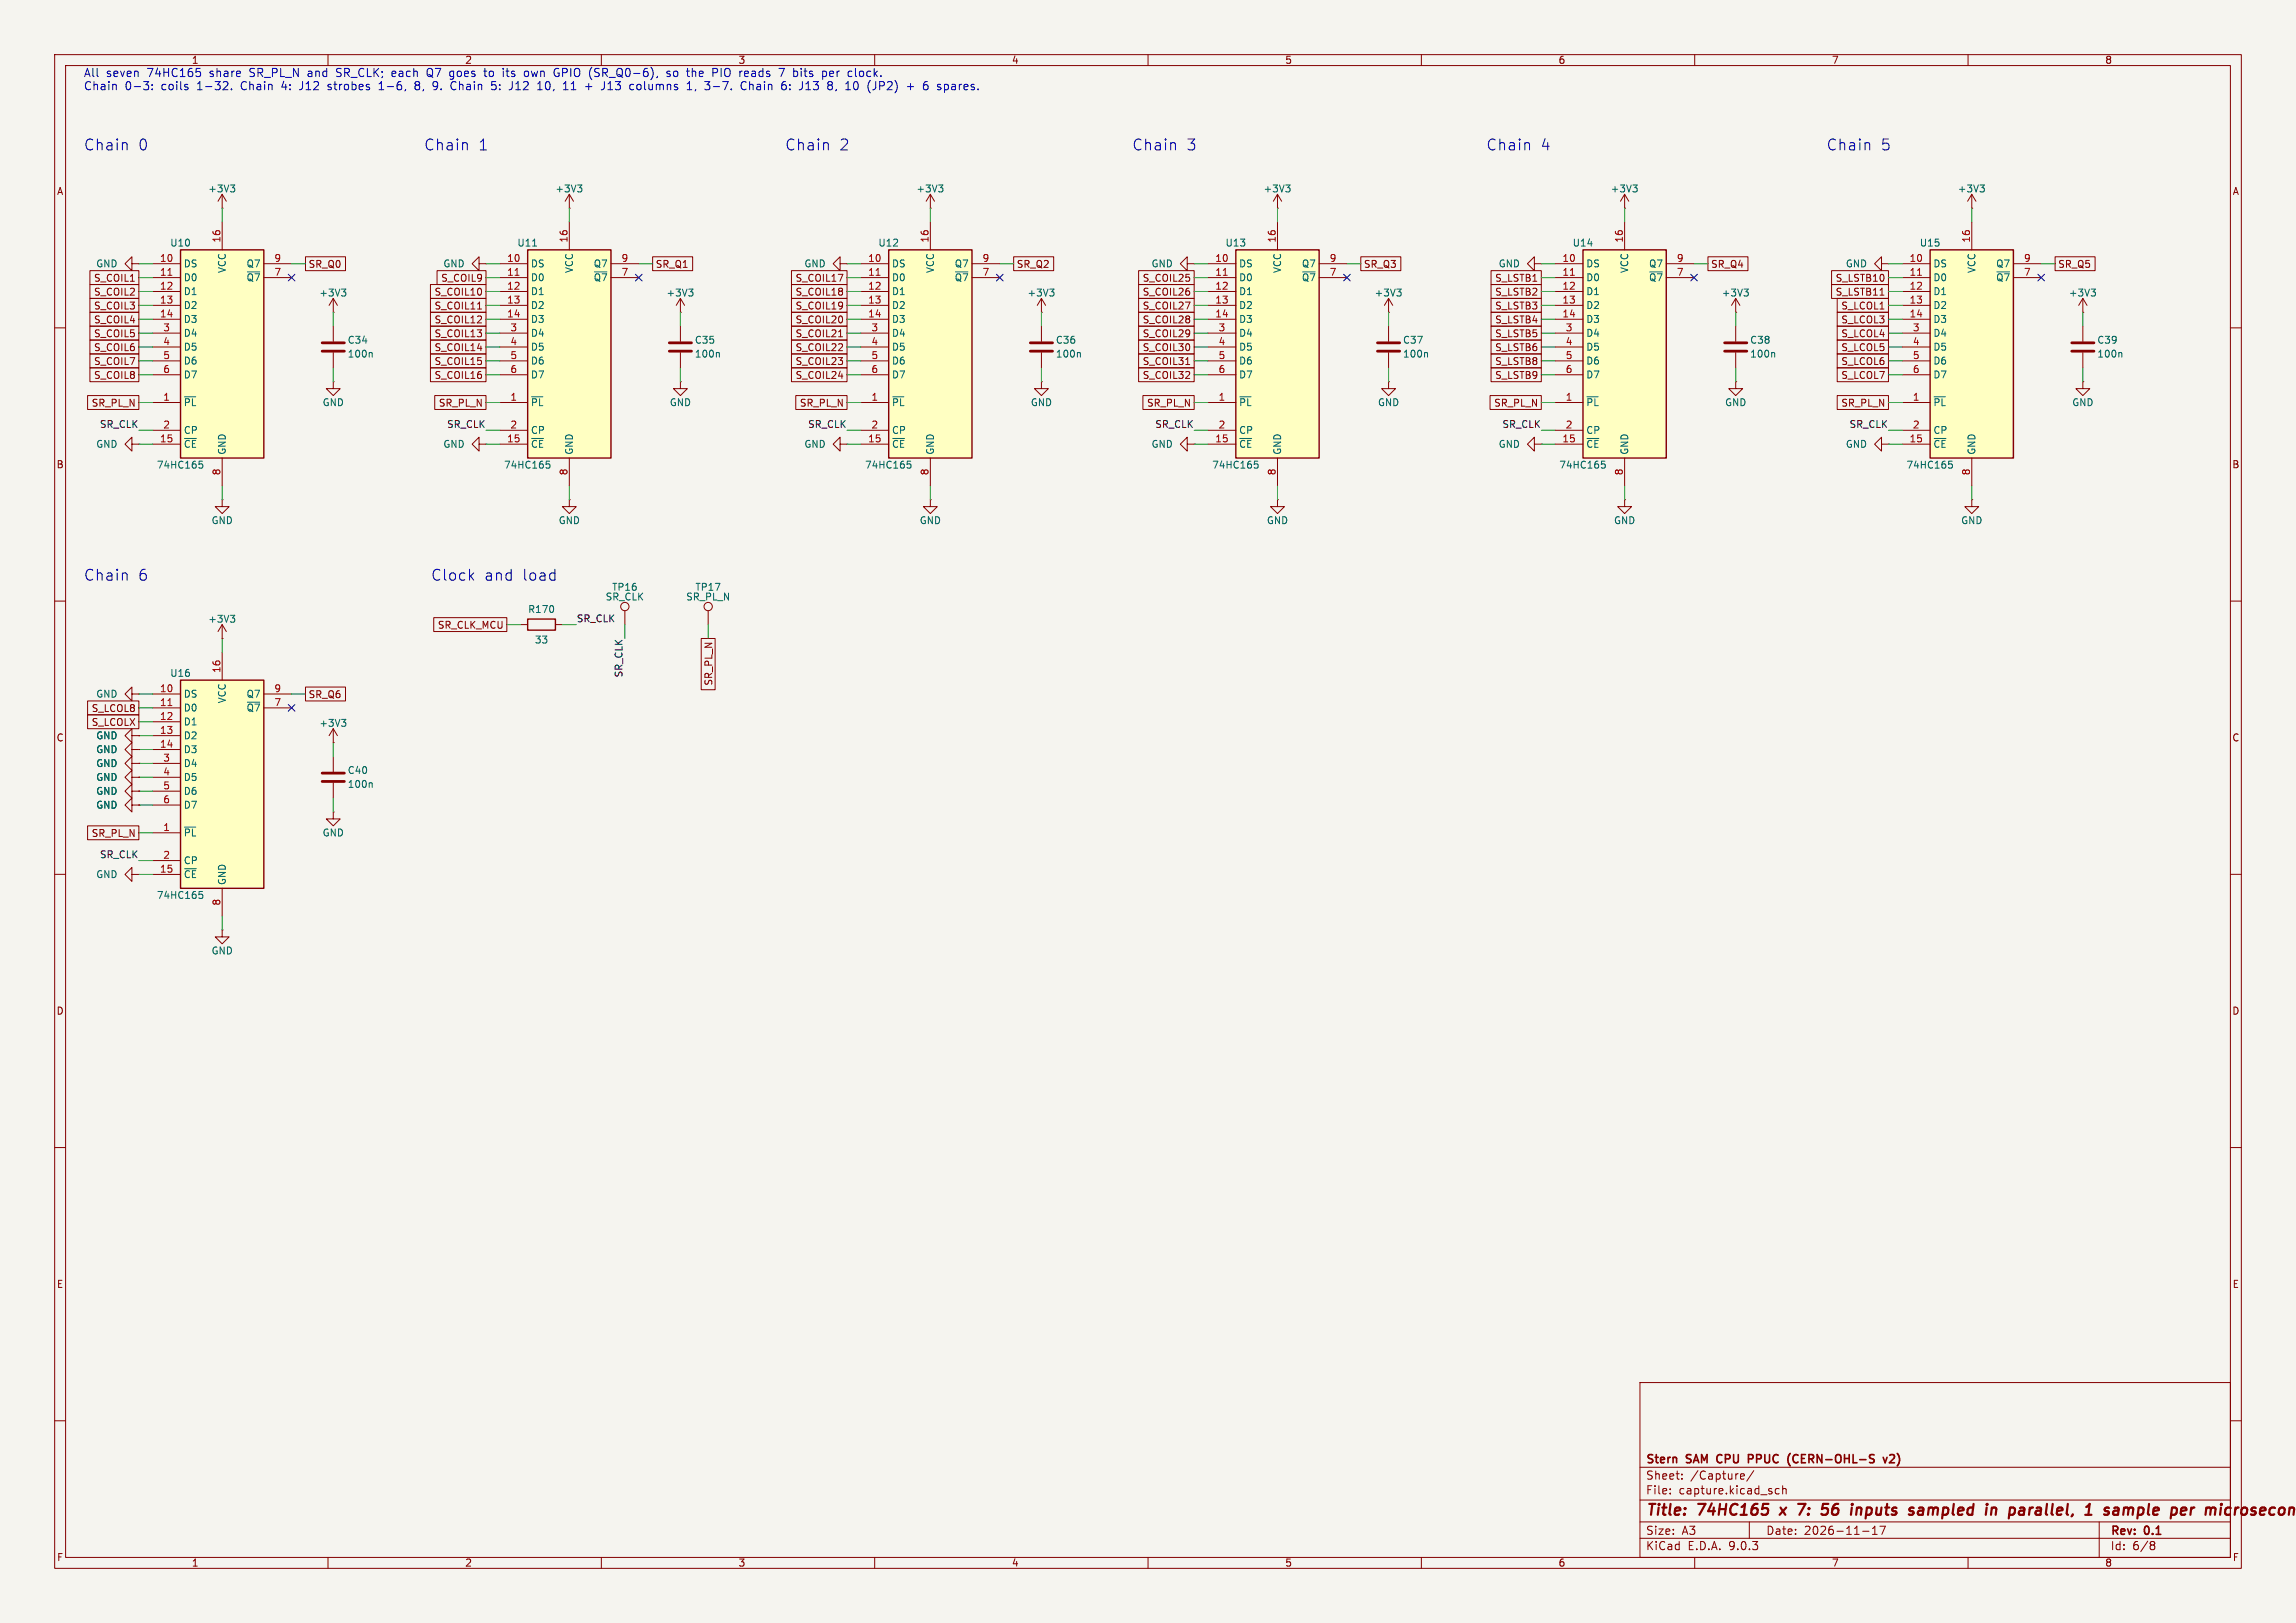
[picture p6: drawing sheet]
<svg xmlns="http://www.w3.org/2000/svg" width="420mm" height="297mm" viewBox="0 0 420 297" stroke-linecap="round" stroke-linejoin="round" font-family="sans-serif">
<defs><g id="words">
<g font-size="2.8" fill="#0000c2">
<text x="15.2" y="27.7">Chain</text>
<text x="25.2" y="27.7">0</text>
<text x="77.5" y="27.7">Chain</text>
<text x="87.4" y="27.7">1</text>
<text x="143.5" y="27.7">Chain</text>
<text x="153.5" y="27.7">2</text>
<text x="207" y="27.7">Chain</text>
<text x="217" y="27.7">3</text>
<text x="271.8" y="27.7">Chain</text>
<text x="281.7" y="27.7">4</text>
<text x="334" y="27.7">Chain</text>
<text x="344" y="27.7">5</text>
<text x="15.2" y="106.4">Chain</text>
<text x="25.2" y="106.4">6</text>
<text x="78.7" y="106.4">Clock</text>
<text x="88.5" y="106.4">and</text>
<text x="95.5" y="106.4">load</text>
</g>
<g font-size="2.8" fill="#840000">
<text x="301" y="277.9">Title:</text>
<text x="310.6" y="277.9">74HC165</text>
<text x="326.6" y="277.9">x</text>
<text x="330.5" y="277.9">7:</text>
<text x="335.7" y="277.9">56</text>
<text x="341.8" y="277.9">inputs</text>
<text x="353.3" y="277.9">sampled</text>
<text x="368.1" y="277.9">in</text>
<text x="373.2" y="277.9">parallel,</text>
<text x="388" y="277.9">1</text>
<text x="392.2" y="277.9">sample</text>
<text x="405.2" y="277.9">per</text>
<text x="412.3" y="277.9">micros</text>
</g>
<g font-size="2.1" fill="#0000c2">
<text x="15.2" y="14.4">All</text>
<text x="15.2" y="16.8">Chain</text>
<text x="19.4" y="14.4">seven</text>
<text x="22.8" y="16.8">0-3:</text>
<text x="27" y="14.4">74HC165</text>
<text x="29.6" y="16.8">coils</text>
<text x="36.2" y="16.8">1-32.</text>
<text x="38.5" y="14.4">share</text>
<text x="44.4" y="16.8">Chain</text>
<text x="45.9" y="14.4">SR_PL_N</text>
<text x="52" y="16.8">4:</text>
<text x="55.4" y="16.8">J12</text>
<text x="56.7" y="14.4">and</text>
<text x="60.7" y="16.8">strobes</text>
<text x="62.1" y="14.4">SR_CLK;</text>
<text x="70.2" y="16.8">1-6,</text>
<text x="72.4" y="14.4">each</text>
<text x="76.9" y="16.8">8,</text>
<text x="79" y="14.4">Q7</text>
<text x="80.4" y="16.8">9.</text>
<text x="83.3" y="14.4">goes</text>
<text x="83.8" y="16.8">Chain</text>
<text x="89.8" y="14.4">to</text>
<text x="91.4" y="16.8">5:</text>
<text x="93.3" y="14.4">its</text>
<text x="94.9" y="16.8">J12</text>
<text x="97.4" y="14.4">own</text>
<text x="100.2" y="16.8">10,</text>
<text x="103" y="14.4">GPIO (SR_Q0-6),</text>
<text x="105" y="16.8">11</text>
<text x="109.2" y="16.8">+</text>
<text x="112.3" y="16.8">J13</text>
<text x="117.6" y="16.8">columns</text>
<text x="124" y="14.4">so</text>
<text x="127.8" y="14.4">the</text>
<text x="128.3" y="16.8">1,</text>
<text x="131.7" y="16.8">3-7.</text>
<text x="132.6" y="14.4">PIO</text>
<text x="137.7" y="14.4">reads</text>
<text x="138.5" y="16.8">Chain</text>
<text x="145.2" y="14.4">7</text>
<text x="146.1" y="16.8">6:</text>
<text x="147.9" y="14.4">bits</text>
<text x="149.5" y="16.8">J13</text>
<text x="153.3" y="14.4">per</text>
<text x="154.8" y="16.8">8,</text>
<text x="158.2" y="14.4">clock.</text>
<text x="158.2" y="16.8">10</text>
<text x="162.4" y="16.8">(JP2)</text>
<text x="169.8" y="16.8">+</text>
<text x="172.9" y="16.8">6</text>
<text x="175.7" y="16.8">spares.</text>
</g>
<g font-size="2.1" fill="#840000">
<text x="301" y="268.2">Stern</text>
<text x="308.6" y="268.2">SAM</text>
<text x="314.8" y="268.2">CPU</text>
<text x="321.1" y="268.2">PPUC</text>
<text x="328.9" y="268.2">(CERN-OHL-S</text>
<text x="347.1" y="268.2">v2)</text>
<text x="301" y="273.7">File:</text>
<text x="301" y="271">Sheet:</text>
<text x="307.1" y="273.7">capture.kicad_sch</text>
<text x="309.2" y="271">/Capture/</text>
<text x="301" y="281.1">Size:</text>
<text x="307.6" y="281.1">A3</text>
<text x="323" y="281.1">Date:</text>
<text x="330" y="281.1">2026-11-17</text>
<text x="386" y="281.3">Rev:</text>
<text x="392.4" y="281.3">0.1</text>
<text x="301" y="283.9">KiCad</text>
<text x="308.7" y="283.9">E.D.A.</text>
<text x="316.3" y="283.9">9.0.3</text>
<text x="386" y="283.9">Id:</text>
<text x="390.1" y="283.9">6/8</text>
</g>
<g font-size="1.8" fill="#840000">
<text x="35" y="11.9">1</text>
<text x="85" y="11.9">2</text>
<text x="135" y="11.9">3</text>
<text x="185" y="11.9">4</text>
<text x="235" y="11.9">5</text>
<text x="285" y="11.9">6</text>
<text x="335" y="11.9">7</text>
<text x="385" y="11.9">8</text>
<text x="10.3" y="35.9">A</text>
<text x="408.3" y="35.9">A</text>
<text x="17.1" y="51.8">S_COIL1</text>
<text x="56.4" y="49.2">SR_Q0</text>
<text x="80.6" y="51.8">S_COIL9</text>
<text x="119.9" y="49.2">SR_Q1</text>
<text x="145.4" y="51.8">S_COIL17</text>
<text x="185.9" y="49.2">SR_Q2</text>
<text x="208.9" y="51.8">S_COIL25</text>
<text x="249.4" y="49.2">SR_Q3</text>
<text x="273.4" y="51.8">S_LSTB1</text>
<text x="312.9" y="49.2">SR_Q4</text>
<text x="335.7" y="51.8">S_LSTB10</text>
<text x="376.4" y="49.2">SR_Q5</text>
<text x="17.1" y="59.4">S_COIL4</text>
<text x="17.1" y="56.8">S_COIL3</text>
<text x="17.1" y="54.3">S_COIL2</text>
<text x="79.4" y="59.4">S_COIL12</text>
<text x="79.4" y="54.3">S_COIL10</text>
<text x="79.4" y="56.8">S_COIL11</text>
<text x="145.4" y="54.3">S_COIL18</text>
<text x="145.4" y="56.8">S_COIL19</text>
<text x="145.4" y="59.4">S_COIL20</text>
<text x="208.9" y="59.4">S_COIL28</text>
<text x="208.9" y="56.8">S_COIL27</text>
<text x="208.9" y="54.3">S_COIL26</text>
<text x="273.4" y="54.3">S_LSTB2</text>
<text x="273.4" y="56.8">S_LSTB3</text>
<text x="273.4" y="59.4">S_LSTB4</text>
<text x="335.7" y="54.3">S_LSTB11</text>
<text x="336.7" y="59.4">S_LCOL3</text>
<text x="336.7" y="56.8">S_LCOL1</text>
<text x="17.1" y="61.9">S_COIL5</text>
<text x="17.1" y="64.5">S_COIL6</text>
<text x="79.4" y="64.5">S_COIL14</text>
<text x="79.4" y="61.9">S_COIL13</text>
<text x="145.4" y="64.5">S_COIL22</text>
<text x="145.4" y="61.9">S_COIL21</text>
<text x="208.9" y="61.9">S_COIL29</text>
<text x="208.9" y="64.5">S_COIL30</text>
<text x="273.4" y="64.5">S_LSTB6</text>
<text x="273.4" y="61.9">S_LSTB5</text>
<text x="336.7" y="61.9">S_LCOL4</text>
<text x="336.7" y="64.5">S_LCOL5</text>
<text x="17.1" y="69.5">S_COIL8</text>
<text x="17.1" y="67">S_COIL7</text>
<text x="79.4" y="69.5">S_COIL16</text>
<text x="79.4" y="67">S_COIL15</text>
<text x="145.4" y="67">S_COIL23</text>
<text x="145.4" y="69.5">S_COIL24</text>
<text x="208.9" y="69.5">S_COIL32</text>
<text x="208.9" y="67">S_COIL31</text>
<text x="273.4" y="69.5">S_LSTB9</text>
<text x="273.4" y="67">S_LSTB8</text>
<text x="336.7" y="69.5">S_LCOL7</text>
<text x="336.7" y="67">S_LCOL6</text>
<text x="16.7" y="74.6">SR_PL_N</text>
<text x="80.2" y="74.6">SR_PL_N</text>
<text x="146.2" y="74.6">SR_PL_N</text>
<text x="209.7" y="74.6">SR_PL_N</text>
<text x="273.2" y="74.6">SR_PL_N</text>
<text x="336.7" y="74.6">SR_PL_N</text>
<text x="10.3" y="85.9">B</text>
<text x="408.2" y="85.9">B</text>
<text x="80" y="115.3">SR_CLK_MCU</text>
<text x="130.5" y="125.6" transform="rotate(-90 130.5 125.6)">SR_PL_N</text>
<text x="16.7" y="130.5">S_LCOL8</text>
<text x="56.4" y="128">SR_Q6</text>
<text x="10.3" y="135.9">C</text>
<text x="16.7" y="133">S_LCOLX</text>
<text x="408.2" y="135.9">C</text>
<text x="16.7" y="153.4">SR_PL_N</text>
<text x="10.3" y="185.9">D</text>
<text x="408.2" y="185.9">D</text>
<text x="10.3" y="235.9">E</text>
<text x="408.3" y="235.9">E</text>
<text x="10.3" y="285.9">F</text>
<text x="35" y="286.9">1</text>
<text x="85" y="286.9">2</text>
<text x="135" y="286.9">3</text>
<text x="185" y="286.9">4</text>
<text x="235" y="286.9">5</text>
<text x="285" y="286.9">6</text>
<text x="335" y="286.9">7</text>
<text x="385" y="286.9">8</text>
<text x="408.3" y="285.9">F</text>
</g>
<g font-size="1.8" fill="#006464">
<text x="38" y="35.4">+3V3</text>
<text x="101.5" y="35.4">+3V3</text>
<text x="167.5" y="35.4">+3V3</text>
<text x="231" y="35.4">+3V3</text>
<text x="294.5" y="35.4">+3V3</text>
<text x="358" y="35.4">+3V3</text>
<text x="31" y="45.3">U10</text>
<text x="94.5" y="45.3">U11</text>
<text x="160.6" y="45.3">U12</text>
<text x="224.1" y="45.3">U13</text>
<text x="287.6" y="45.3">U14</text>
<text x="351.1" y="45.3">U15</text>
<text x="17.5" y="49.1">GND</text>
<text x="33.5" y="49.1">DS</text>
<text x="33.5" y="51.7">D0</text>
<text x="41.5" y="50.1" transform="rotate(-90 41.5 50.1)">VCC</text>
<text x="45" y="49.1">Q7</text>
<text x="45" y="51.7">~{Q7}</text>
<text x="81" y="49.1">GND</text>
<text x="97" y="49.1">DS</text>
<text x="97" y="51.7">D0</text>
<text x="105" y="50.1" transform="rotate(-90 105 50.1)">VCC</text>
<text x="108.5" y="49.1">Q7</text>
<text x="108.5" y="51.7">~{Q7}</text>
<text x="147" y="49.1">GND</text>
<text x="163.1" y="49.1">DS</text>
<text x="163.1" y="51.7">D0</text>
<text x="171" y="50.1" transform="rotate(-90 171 50.1)">VCC</text>
<text x="174.5" y="49.1">Q7</text>
<text x="174.5" y="51.7">~{Q7}</text>
<text x="210.5" y="49.1">GND</text>
<text x="226.6" y="49.1">DS</text>
<text x="226.6" y="51.7">D0</text>
<text x="234.5" y="50.1" transform="rotate(-90 234.5 50.1)">VCC</text>
<text x="238" y="49.1">Q7</text>
<text x="238" y="51.7">~{Q7}</text>
<text x="274" y="49.1">GND</text>
<text x="290.1" y="49.1">DS</text>
<text x="290.1" y="51.7">D0</text>
<text x="298" y="50.1" transform="rotate(-90 298 50.1)">VCC</text>
<text x="301.5" y="49.1">Q7</text>
<text x="301.5" y="51.7">~{Q7}</text>
<text x="337.5" y="49.1">GND</text>
<text x="353.6" y="49.1">DS</text>
<text x="353.6" y="51.7">D0</text>
<text x="361.5" y="50.1" transform="rotate(-90 361.5 50.1)">VCC</text>
<text x="365" y="49.1">Q7</text>
<text x="365" y="51.7">~{Q7}</text>
<text x="33.5" y="54.2">D1</text>
<text x="33.5" y="56.7">D2</text>
<text x="33.5" y="59.3">D3</text>
<text x="58.3" y="54.5">+3V3</text>
<text x="97" y="54.2">D1</text>
<text x="97" y="56.7">D2</text>
<text x="97" y="59.3">D3</text>
<text x="121.8" y="54.5">+3V3</text>
<text x="163.1" y="54.2">D1</text>
<text x="163.1" y="56.7">D2</text>
<text x="163.1" y="59.3">D3</text>
<text x="187.9" y="54.5">+3V3</text>
<text x="226.6" y="54.2">D1</text>
<text x="226.6" y="56.7">D2</text>
<text x="226.6" y="59.3">D3</text>
<text x="251.4" y="54.5">+3V3</text>
<text x="290.1" y="54.2">D1</text>
<text x="290.1" y="56.7">D2</text>
<text x="290.1" y="59.3">D3</text>
<text x="314.9" y="54.5">+3V3</text>
<text x="353.6" y="54.2">D1</text>
<text x="353.6" y="56.7">D2</text>
<text x="353.6" y="59.3">D3</text>
<text x="378.4" y="54.5">+3V3</text>
<text x="33.5" y="61.8">D4</text>
<text x="33.5" y="64.4">D5</text>
<text x="63.5" y="65.6">100n</text>
<text x="63.5" y="63.1">C34</text>
<text x="97" y="61.8">D4</text>
<text x="97" y="64.4">D5</text>
<text x="127" y="65.6">100n</text>
<text x="127" y="63.1">C35</text>
<text x="163.1" y="61.8">D4</text>
<text x="163.1" y="64.4">D5</text>
<text x="193" y="65.6">100n</text>
<text x="193" y="63.1">C36</text>
<text x="226.6" y="61.8">D4</text>
<text x="226.6" y="64.4">D5</text>
<text x="256.5" y="65.6">100n</text>
<text x="256.5" y="63.1">C37</text>
<text x="290.1" y="61.8">D4</text>
<text x="290.1" y="64.4">D5</text>
<text x="320" y="65.6">100n</text>
<text x="320" y="63.1">C38</text>
<text x="353.6" y="61.8">D4</text>
<text x="353.6" y="64.4">D5</text>
<text x="383.5" y="65.6">100n</text>
<text x="383.5" y="63.1">C39</text>
<text x="33.5" y="66.9">D6</text>
<text x="33.5" y="69.4">D7</text>
<text x="97" y="66.9">D6</text>
<text x="97" y="69.4">D7</text>
<text x="163.1" y="66.9">D6</text>
<text x="163.1" y="69.4">D7</text>
<text x="226.6" y="66.9">D6</text>
<text x="226.6" y="69.4">D7</text>
<text x="290.1" y="66.9">D6</text>
<text x="290.1" y="69.4">D7</text>
<text x="353.6" y="66.9">D6</text>
<text x="353.6" y="69.4">D7</text>
<text x="33.5" y="74.5">~{PL}</text>
<text x="58.9" y="74.5">GND</text>
<text x="97" y="74.5">~{PL}</text>
<text x="122.4" y="74.5">GND</text>
<text x="163.1" y="74.5">~{PL}</text>
<text x="188.5" y="74.5">GND</text>
<text x="226.6" y="74.5">~{PL}</text>
<text x="252" y="74.5">GND</text>
<text x="290.1" y="74.5">~{PL}</text>
<text x="315.5" y="74.5">GND</text>
<text x="353.6" y="74.5">~{PL}</text>
<text x="379" y="74.5">GND</text>
<text x="17.5" y="82.1">GND</text>
<text x="33.5" y="79.6">CP</text>
<text x="33.5" y="82.1">~{CE}</text>
<text x="41.5" y="83.3" transform="rotate(-90 41.5 83.3)">GND</text>
<text x="81" y="82.1">GND</text>
<text x="97" y="79.6">CP</text>
<text x="97" y="82.1">~{CE}</text>
<text x="105" y="83.3" transform="rotate(-90 105 83.3)">GND</text>
<text x="147" y="82.1">GND</text>
<text x="163.1" y="79.6">CP</text>
<text x="163.1" y="82.1">~{CE}</text>
<text x="171" y="83.3" transform="rotate(-90 171 83.3)">GND</text>
<text x="210.5" y="82.1">GND</text>
<text x="226.6" y="79.6">CP</text>
<text x="226.6" y="82.1">~{CE}</text>
<text x="234.5" y="83.3" transform="rotate(-90 234.5 83.3)">GND</text>
<text x="274" y="82.1">GND</text>
<text x="290.1" y="79.6">CP</text>
<text x="290.1" y="82.1">~{CE}</text>
<text x="298" y="83.3" transform="rotate(-90 298 83.3)">GND</text>
<text x="337.5" y="82.1">GND</text>
<text x="353.6" y="79.6">CP</text>
<text x="353.6" y="82.1">~{CE}</text>
<text x="361.5" y="83.3" transform="rotate(-90 361.5 83.3)">GND</text>
<text x="28.6" y="86">74HC165</text>
<text x="92.1" y="86">74HC165</text>
<text x="158.1" y="86">74HC165</text>
<text x="221.6" y="86">74HC165</text>
<text x="285.1" y="86">74HC165</text>
<text x="348.6" y="86">74HC165</text>
<text x="38.6" y="96.1">GND</text>
<text x="102.1" y="96.1">GND</text>
<text x="168.1" y="96.1">GND</text>
<text x="231.6" y="96.1">GND</text>
<text x="295.1" y="96.1">GND</text>
<text x="358.6" y="96.1">GND</text>
<text x="96.5" y="112.4">R170</text>
<text x="110.7" y="110.1">SR_CLK</text>
<text x="111.9" y="108.3">TP16</text>
<text x="125.4" y="110.1">SR_PL_N</text>
<text x="127.1" y="108.3">TP17</text>
<text x="38" y="114.1">+3V3</text>
<text x="97.7" y="118">33</text>
<text x="31" y="124.1">U16</text>
<text x="17.5" y="127.9">GND</text>
<text x="33.5" y="127.9">DS</text>
<text x="33.5" y="130.4">D0</text>
<text x="41.5" y="128.8" transform="rotate(-90 41.5 128.8)">VCC</text>
<text x="45" y="127.9">Q7</text>
<text x="45" y="130.4">~{Q7}</text>
<text x="17.5" y="135.5">GND</text>
<text x="33.5" y="132.9">D1</text>
<text x="33.5" y="135.5">D2</text>
<text x="58.3" y="133.2">+3V3</text>
<text x="17.5" y="143.1">GND</text>
<text x="17.5" y="140.6">GND</text>
<text x="17.5" y="138">GND</text>
<text x="33.5" y="138">D3</text>
<text x="33.5" y="140.6">D4</text>
<text x="33.5" y="143.1">D5</text>
<text x="63.5" y="141.8">C40</text>
<text x="17.5" y="148.2">GND</text>
<text x="17.5" y="145.6">GND</text>
<text x="33.5" y="145.6">D6</text>
<text x="33.5" y="148.2">D7</text>
<text x="63.5" y="144.4">100n</text>
<text x="33.5" y="153.3">~{PL}</text>
<text x="58.9" y="153.3">GND</text>
<text x="17.5" y="160.9">GND</text>
<text x="33.5" y="158.3">CP</text>
<text x="33.5" y="160.9">~{CE}</text>
<text x="28.6" y="164.7">74HC165</text>
<text x="41.5" y="162.1" transform="rotate(-90 41.5 162.1)">GND</text>
<text x="38.6" y="174.9">GND</text>
</g>
<g font-size="1.8" fill="#a90000">
<text x="40.4" y="44.5" transform="rotate(-90 40.4 44.5)">16</text>
<text x="103.9" y="44.5" transform="rotate(-90 103.9 44.5)">16</text>
<text x="169.9" y="44.5" transform="rotate(-90 169.9 44.5)">16</text>
<text x="233.4" y="44.5" transform="rotate(-90 233.4 44.5)">16</text>
<text x="296.9" y="44.5" transform="rotate(-90 296.9 44.5)">16</text>
<text x="360.4" y="44.5" transform="rotate(-90 360.4 44.5)">16</text>
<text x="29.2" y="48">10</text>
<text x="29.2" y="50.5">11</text>
<text x="29.2" y="53.1">12</text>
<text x="50.1" y="48">9</text>
<text x="50.1" y="50.5">7</text>
<text x="92.7" y="48">10</text>
<text x="92.7" y="50.5">11</text>
<text x="92.7" y="53.1">12</text>
<text x="113.6" y="48">9</text>
<text x="113.6" y="50.5">7</text>
<text x="158.7" y="48">10</text>
<text x="158.7" y="50.5">11</text>
<text x="158.7" y="53.1">12</text>
<text x="179.6" y="48">9</text>
<text x="179.6" y="50.5">7</text>
<text x="222.2" y="48">10</text>
<text x="222.2" y="50.5">11</text>
<text x="222.2" y="53.1">12</text>
<text x="243.1" y="48">9</text>
<text x="243.1" y="50.5">7</text>
<text x="285.7" y="48">10</text>
<text x="285.7" y="50.5">11</text>
<text x="285.7" y="53.1">12</text>
<text x="306.6" y="48">9</text>
<text x="306.6" y="50.5">7</text>
<text x="349.2" y="48">10</text>
<text x="349.2" y="50.5">11</text>
<text x="349.2" y="53.1">12</text>
<text x="370.1" y="48">9</text>
<text x="370.1" y="50.5">7</text>
<text x="29.2" y="55.6">13</text>
<text x="29.2" y="58.2">14</text>
<text x="92.7" y="55.6">13</text>
<text x="92.7" y="58.2">14</text>
<text x="158.7" y="55.6">13</text>
<text x="158.7" y="58.2">14</text>
<text x="222.2" y="55.6">13</text>
<text x="222.2" y="58.2">14</text>
<text x="285.7" y="55.6">13</text>
<text x="285.7" y="58.2">14</text>
<text x="349.2" y="55.6">13</text>
<text x="349.2" y="58.2">14</text>
<text x="29.8" y="60.7">3</text>
<text x="29.8" y="63.2">4</text>
<text x="29.8" y="65.8">5</text>
<text x="93.3" y="60.7">3</text>
<text x="93.3" y="63.2">4</text>
<text x="93.3" y="65.8">5</text>
<text x="159.3" y="60.7">3</text>
<text x="159.3" y="63.2">4</text>
<text x="159.3" y="65.8">5</text>
<text x="222.8" y="60.7">3</text>
<text x="222.8" y="63.2">4</text>
<text x="222.8" y="65.8">5</text>
<text x="286.3" y="60.7">3</text>
<text x="286.3" y="63.2">4</text>
<text x="286.3" y="65.8">5</text>
<text x="349.8" y="60.7">3</text>
<text x="349.8" y="63.2">4</text>
<text x="349.8" y="65.8">5</text>
<text x="29.8" y="68.3">6</text>
<text x="93.3" y="68.3">6</text>
<text x="159.3" y="68.3">6</text>
<text x="222.8" y="68.3">6</text>
<text x="286.3" y="68.3">6</text>
<text x="349.8" y="68.3">6</text>
<text x="29.8" y="73.4">1</text>
<text x="93.3" y="73.4">1</text>
<text x="159.3" y="73.4">1</text>
<text x="222.8" y="73.4">1</text>
<text x="286.3" y="73.4">1</text>
<text x="349.8" y="73.4">1</text>
<text x="29.2" y="81">15</text>
<text x="29.8" y="78.5">2</text>
<text x="92.7" y="81">15</text>
<text x="93.3" y="78.5">2</text>
<text x="158.7" y="81">15</text>
<text x="159.3" y="78.5">2</text>
<text x="222.2" y="81">15</text>
<text x="222.8" y="78.5">2</text>
<text x="285.7" y="81">15</text>
<text x="286.3" y="78.5">2</text>
<text x="349.2" y="81">15</text>
<text x="349.8" y="78.5">2</text>
<text x="40.4" y="87.1" transform="rotate(-90 40.4 87.1)">8</text>
<text x="103.9" y="87.1" transform="rotate(-90 103.9 87.1)">8</text>
<text x="169.9" y="87.1" transform="rotate(-90 169.9 87.1)">8</text>
<text x="233.4" y="87.1" transform="rotate(-90 233.4 87.1)">8</text>
<text x="296.9" y="87.1" transform="rotate(-90 296.9 87.1)">8</text>
<text x="360.4" y="87.1" transform="rotate(-90 360.4 87.1)">8</text>
<text x="40.4" y="123.2" transform="rotate(-90 40.4 123.2)">16</text>
<text x="29.2" y="126.7">10</text>
<text x="29.2" y="129.3">11</text>
<text x="29.2" y="131.8">12</text>
<text x="50.1" y="126.7">9</text>
<text x="50.1" y="129.3">7</text>
<text x="29.2" y="134.4">13</text>
<text x="29.2" y="136.9">14</text>
<text x="29.8" y="139.4">3</text>
<text x="29.8" y="142">4</text>
<text x="29.8" y="144.5">5</text>
<text x="29.8" y="147.1">6</text>
<text x="29.8" y="152.1">1</text>
<text x="29.2" y="159.8">15</text>
<text x="29.8" y="157.2">2</text>
<text x="40.4" y="165.8" transform="rotate(-90 40.4 165.8)">8</text>
</g>
<g font-size="1.8" fill="#0f0f0f">
<text x="18.2" y="78.4">SR_CLK</text>
<text x="81.7" y="78.4">SR_CLK</text>
<text x="147.7" y="78.4">SR_CLK</text>
<text x="211.2" y="78.4">SR_CLK</text>
<text x="274.7" y="78.4">SR_CLK</text>
<text x="338.2" y="78.4">SR_CLK</text>
<text x="105.4" y="114">SR_CLK</text>
<text x="114" y="124.1" transform="rotate(-90 114 124.1)">SR_CLK</text>
<text x="18.2" y="157.1">SR_CLK</text>
</g>
</g></defs>
<path d="M0 0h420v297h-420z" fill="#f5f4ef" stroke="#f5f4ef" stroke-width=".18"/>
<g fill="none" stroke="#840000" stroke-width=".18">
<path d="M10 10h400v277h-400zM12 12h396v273h-396zM60 10v2M110 10v2M160 10v2M210 10v2M260 10v2M310 10v2M360 10v2M10 60h2M408 60h2M153.7 81.3v-1.3l-1.3 1.3 1.3 1.3v-1.3h1.2"/>
<path d="M154.9 81.3h.1M233.7 91.4v1.3h1.2l-1.2 1.3-1.3-1.3h1.3M233.7 91.4h.1M344.2 81.3v-1.3l-1.3 1.3 1.3 1.3v-1.3h1.2M345.4 81.3h.1M10 110h2M408 110h2M10 160h2M408 160h2M10 210h2M408 210h2M300 253h108v32h-108z"/>
<path d="M10 260h2M300 278.5h108M300 274.5h108M300 268.5h108M305.5 273.2v.2M305.5 272.5v.1M307.7 270.5v.2M307.7 269.8v.1M318.4 270.6h.6M318.4 269.8l.5-.1 .2 .3-.7 .2M320 278.5v3M320.8 269.1l-1.3 1.9"/>
<path d="M325.4 272.5l-.4-.1-.3 .3v.4l.2 .2h.5M326.1 272.5l.2-.1 .4 .1v.9M326.1 271.9v1.5M342.5 279.7l.4-.4v1.5M344.9 279.3l-.7 1.5M384 278.5v6.5M408 260h2M60 285v2M110 285v2M160 285v2M210 285v2M260 285v2"/>
<path d="M300 281.5h108M310 285v2M340.7 280.2h1.2M342.5 280.8h.9M360 285v2M393.6 282.1l.4 .1 .2 .2-.3 .3M393.6 282.7h.3M393.9 282.7l.2 .2 .1 .4-.2 .2-.4 .1"/>
</g>
<g fill="none" stroke="#840000" stroke-width=".4">
<path d="M326.7 275.9l-1.2 1.3M328.9 275.2h1.4l-1.2 2M333.5 275.2h.9M333.6 276h.5l.3 .3-.1 .5-.4 .4M339.8 276l.2-.1 .4 .1v1.2M351.2 275.9l.6 .1-.1 1.2M351.7 277.1l-.7 .1M351.8 276.3l-.7 .1M371.9 275.9l-.4 .1M385.8 276a.49 .49 0 0 0-.8 .3v.1l.5 .1 .3 .3-.4 .4-.5-.1M386.7 276l.2-.1 .6 .1-.1 1.2M387.5 276.3l-.6 .1a.4 .4 0 0 0-.4 .4 .4 .4 0 0 0 .3 .4l.6-.1"/>
<path d="M391.1 277.1l.5 .1M391.2 275.9l-.2 2M391.8 275.9l-.6 .1M403.6 275.9l-.2 1.3M404.3 276a.57 .57 0 0 0-.7 .1M404.4 276.2l-.1 1M406.3 275.2l-.1 .1 .1 .1M406.3 275.2l.1 .1-.1 .1M406.3 275.2v.2M410.7 275.9l.4 .4-.1 .5-.2 .3"/>
</g>
<path d="M314.2 266.4l-.2 .4 .2 .7M320.5 266.3l-.7-.1v1.5M320.5 266.9l-.7 .1M328.3 266.3l-.3 .5v.5l.3 .3M344.5 266.7l.3 1 .4-1M346.4 266.3l-.5-.1-.2 .1M346.5 266.8l-.9 .9h.9" fill="none" stroke="#840000" stroke-width=".3"/>
<path d="M226.1 45.7h15.2v38.1h-15.2z" fill="#ffffc2"/>
<path d="M226.1 45.7h15.2v38.1h-15.2z" fill="none" stroke="#840000" stroke-width=".25"/>
<g fill="none" stroke="#840000" stroke-width=".18">
<path d="M221 48.3h5.1M221 50.8h5.1M221 53.3h5.1M221 55.9h5.1M221 58.4h5.1M233.7 40.6v5.1M241.3 48.3h5.1M241.3 50.8h5.1M61 69.9v1.2h1.2l-1.2 1.3-1.3-1.3h1.3M61 69.9h.1M221 61h5.1M221 63.5h5.1"/>
<path d="M221 66h5.1M221 68.6h5.1M221 73.7h5.1M221 78.7h5.1M221 81.3h5.1M233.7 83.8v5.1"/>
</g>
<path d="M223.8 50.4h.7" fill="none" stroke="#a90000" stroke-width=".18"/>
<path d="M226.8 72.6h2M229.5 84.4h.6M229.6 84.9h.3l.2 .2v.4l-.5 .2" fill="none" stroke="#006464" stroke-width=".18"/>
<path d="M33 45.7h15.3v38.1h-15.3z" fill="#ffffc2"/>
<path d="M33 45.7h15.3v38.1h-15.3z" fill="none" stroke="#840000" stroke-width=".25"/>
<g fill="none" stroke="#840000" stroke-width=".18">
<path d="M27.9 48.3h5.1M27.9 50.8h5.1M27.9 53.3h5.1M27.9 55.9h5.1M27.9 58.4h5.1M40.6 40.6v5.1M48.3 48.3h5M48.3 50.8h5M27.9 61h5.1M27.9 63.5h5.1M27.9 66h5.1M27.9 68.6h5.1"/>
<path d="M27.9 73.7h5.1M27.9 78.7h5.1M27.9 81.3h5.1M40.6 83.8v5.1"/>
</g>
<path d="M30.7 50.4h.7" fill="none" stroke="#a90000" stroke-width=".18"/>
<path d="M33.8 72.6h2M36.4 84.4h.6M36.6 84.9h.3l.2 .2-.1 .4-.4 .2" fill="none" stroke="#006464" stroke-width=".18"/>
<path d="M162.6 45.7h15.2v38.1h-15.2z" fill="#ffffc2"/>
<path d="M162.6 45.7h15.2v38.1h-15.2zM96.5 113.3h5.1v2h-5.1z" fill="none" stroke="#840000" stroke-width=".25"/>
<g fill="none" stroke="#840000" stroke-width=".18">
<path d="M297.2 38.1h.1M297.2 35.6l-.8 1.2M297.2 35.6l.7 1.2M297.2 35.6v2.5M360.7 38.1h.1M360.7 35.6l-.8 1.2M360.7 35.6l.7 1.2M360.7 35.6v2.5M24.1 48.3v-1.3l-1.2 1.3 1.2 1.2v-1.2h1.3M25.4 48.3h.1M87.6 48.3v-1.3l-1.2 1.3 1.2 1.2v-1.2h1.3M88.9 48.3h.1"/>
<path d="M124.5 57.2h.1M124.5 54.6l-.8 1.3M124.5 54.6l.7 1.3M124.5 54.6v2.6M124.5 59.7v2.8M157.5 48.3h5.1M157.5 50.8h5.1M157.5 53.3h5.1M157.5 55.9h5.1M157.5 58.4h5.1M170.2 40.6v5.1M177.8 48.3h5.1"/>
<path d="M177.8 50.8h5.1M190.5 57.2h.1M190.5 54.6l-.8 1.3M190.5 54.6l.8 1.3M190.5 54.6v2.6M190.5 59.7v2.8M254 57.2h.1M254 54.6l-.8 1.3M254 54.6l.8 1.3M254 54.6v2.6M280.7 48.3v-1.3l-1.3 1.3 1.3 1.2v-1.2h1.2M281.9 48.3h.1"/>
<path d="M317.5 57.2h.1M317.5 54.6v2.6M317.5 59.7v2.8M317.5 54.6l-.8 1.3M317.5 54.6l.8 1.3M344.2 48.3v-1.3l-1.3 1.3 1.3 1.2v-1.2h1.2M345.4 48.3h.1M124.5 69.9v1.2h1.2l-1.2 1.3-1.3-1.3h1.3M124.5 69.9h.1M124.5 64.5v2.8M157.5 61h5.1M157.5 63.5h5.1"/>
<path d="M157.5 66h5.1M157.5 68.6h5.1M157.5 73.7h5.1M157.5 78.7h5.1M190.5 69.9v1.2h1.3l-1.3 1.3-1.3-1.3h1.3M190.5 69.9h.1M190.5 64.5v2.8M317.5 69.9v1.2h1.3l-1.3 1.3-1.3-1.3h1.3M317.5 69.9h.1M317.5 64.5v2.8M24.1 81.3v-1.3l-1.2 1.3 1.2 1.3v-1.3h1.3M25.4 81.3h.1"/>
<path d="M87.6 81.3v-1.3l-1.2 1.3 1.2 1.3v-1.3h1.3M88.9 81.3h.1M104.1 91.4v1.3h1.3l-1.3 1.3-1.2-1.3h1.2M104.1 91.4h.1M157.5 81.3h5.1M170.2 83.8v5.1M297.2 91.4v1.3h1.2l-1.2 1.3-1.3-1.3h1.3M297.2 91.4h.1M95.2 114.3h1.3M101.6 114.3h1.3M114.3 111.8v2.5M129.5 111.8v2.5"/>
<path d="M24.1 147.3v-1.2l-1.2 1.2 1.2 1.3v-1.3h1.3M25.4 147.3h.1"/>
<circle cx="114.3" cy="111" r=".76"/>
<circle cx="129.5" cy="111" r=".76"/>
</g>
<path d="M160.3 50.4h.7" fill="none" stroke="#a90000" stroke-width=".18"/>
<g fill="none" stroke="#006464" stroke-width=".18">
<path d="M298.7 33.9h.8l-.4 .4M299.2 34.3l.3 .3v.3l-.3 .2M362.2 33.9h.8l-.4 .4M362.7 34.3l.3 .3v.3l-.3 .2M126 52.9h.8l-.5 .5M126.5 53.4l.3 .2v.3l-.3 .3M192 52.9h.8l-.4 .5M192.6 53.4l.2 .2v.3l-.2 .3M255.5 52.9h.8l-.4 .5M256.1 53.4l.2 .2v.3l-.2 .3M319 52.9h.8l-.4 .5M319.6 53.4l.2 .2v.3l-.2 .3"/>
<path d="M131.4 64.5l.2 .2v.6M163.3 72.6h2M197.4 64.5l.2 .2v.6M324.4 64.5l.2 .2v.6M166 84.4h.6M166.1 84.9h.3l.2 .2v.4l-.5 .2"/>
</g>
<path d="M122.4 62.7h4.1M122.4 64.3h4.1M188.5 62.7h4M188.5 64.3h4M315.5 62.7h4M315.5 64.3h4" fill="none" stroke="#840000" stroke-width=".51"/>
<path d="M96.5 45.7h15.3v38.1h-15.3z" fill="#ffffc2"/>
<path d="M96.5 45.7h15.3v38.1h-15.3z" fill="none" stroke="#840000" stroke-width=".25"/>
<g fill="none" stroke="#840000" stroke-width=".18">
<path d="M91.4 48.3h5.1M91.4 50.8h5.1M91.4 53.3h5.1M91.4 55.9h5.1M91.4 58.4h5.1M104.1 40.6v5.1M111.8 48.3h5M111.8 50.8h5M91.4 61h5.1M91.4 63.5h5.1M91.4 66h5.1M91.4 68.6h5.1"/>
<path d="M91.4 73.7h5.1M91.4 78.7h5.1M91.4 81.3h5.1M104.1 83.8v5.1M360.7 91.4v1.3h1.2l-1.2 1.3-1.3-1.3h1.3M360.7 91.4h.1"/>
</g>
<path d="M94.2 50.4h.7" fill="none" stroke="#a90000" stroke-width=".18"/>
<path d="M97.4 45h.8M97.3 72.6h2M99.9 84.4h.6M100.1 84.9h.3l.2 .2-.1 .4-.4 .2" fill="none" stroke="#006464" stroke-width=".18"/>
<path d="M353.1 45.7h15.2v38.1h-15.2z" fill="#ffffc2"/>
<path d="M353.1 45.7h15.2v38.1h-15.2z" fill="none" stroke="#840000" stroke-width=".25"/>
<g fill="none" stroke="#840000" stroke-width=".18">
<path d="M40.6 38.1h.1M40.6 35.6l-.7 1.2M40.6 35.6l.8 1.2M40.6 35.6v2.5M104.1 38.1h.1M104.1 35.6l-.7 1.2M104.1 35.6l.8 1.2M104.1 35.6v2.5M170.2 38.1h.1M170.2 35.6l-.8 1.2M170.2 35.6l.7 1.2M170.2 35.6v2.5"/>
<path d="M233.7 38.1h.1M233.7 35.6l-.8 1.2M233.7 35.6l.7 1.2M233.7 35.6v2.5M61 59.7v2.8M153.7 48.3v-1.3l-1.3 1.3 1.3 1.2v-1.2h1.2M154.9 48.3h.1M254 59.7v2.8M348 48.3h5.1M348 50.8h5.1M348 53.3h5.1M348 55.9h5.1"/>
<path d="M348 58.4h5.1M360.7 40.6v5.1M368.3 48.3h5.1M368.3 50.8h5.1M381 57.2h.1M381 54.6l-.8 1.3M381 54.6l.8 1.3M381 54.6v2.6M381 59.7v2.8M61 64.5v2.8M254 69.9v1.2h1.3l-1.3 1.3-1.3-1.3h1.3M254 69.9h.1"/>
<path d="M254 64.5v2.8M348 61h5.1M348 63.5h5.1M348 66h5.1M348 68.6h5.1M348 73.7h5.1M348 78.7h5.1M381 69.9v1.2h1.3l-1.3 1.3-1.3-1.3h1.3M381 69.9h.1M381 64.5v2.8M170.2 91.4v1.3h1.2l-1.2 1.3-1.3-1.3h1.3M170.2 91.4h.1"/>
<path d="M348 81.3h5.1M360.7 83.8v5.1M24.1 127v-1.3l-1.2 1.3 1.2 1.3v-1.3h1.3M25.4 127h.1M61 135.9h.1M61 133.4l-.8 1.2M61 133.4l.7 1.2M61 133.4v2.5M61 138.4v2.8M24.1 142.2v-1.2l-1.2 1.2 1.2 1.3v-1.3h1.3M25.4 142.2h.1M61 148.6v1.3h1.2l-1.2 1.2-1.3-1.2h1.3"/>
<path d="M61 148.6h.1M61 143.3v2.8M24.1 160v-1.2l-1.2 1.2 1.2 1.3v-1.3h1.3M25.4 160h.1M40.6 170.2v1.3h1.3l-1.3 1.2-1.2-1.2h1.2M40.6 170.2h.1"/>
</g>
<path d="M350.8 50.4h.7" fill="none" stroke="#a90000" stroke-width=".18"/>
<g fill="none" stroke="#006464" stroke-width=".18">
<path d="M42.2 33.9h.7l-.4 .4M42.7 34.3l.2 .3v.3l-.2 .2M105.7 33.9h.7l-.4 .4M106.2 34.3l.2 .3v.3l-.2 .2M171.7 33.9h.8l-.4 .4M172.2 34.3l.3 .3v.3l-.3 .2M235.2 33.9h.8l-.4 .4M235.7 34.3l.3 .3v.3l-.3 .2M382.5 52.9h.8l-.4 .5M383.1 53.4l.2 .2v.3l-.2 .3M67.9 64.5l.2 .2v.6M260.9 64.5l.2 .2v.6"/>
<path d="M353.8 72.6h2M387.9 64.5l.2 .2v.6M356.5 84.4h.6M356.6 84.9h.3l.2 .2v.4l-.5 .2M62.5 131.6h.8l-.5 .5M63 132.1l.3 .3v.3l-.3 .2M67.9 143.2l.2 .2v.7"/>
</g>
<path d="M58.9 62.7h4.1M58.9 64.3h4.1M252 62.7h4M252 64.3h4M379 62.7h4M379 64.3h4M58.9 141.5h4.1M58.9 143h4.1" fill="none" stroke="#840000" stroke-width=".51"/>
<path d="M289.6 45.7h15.2v38.1h-15.2z" fill="#ffffc2"/>
<path d="M289.6 45.7h15.2v38.1h-15.2z" fill="none" stroke="#840000" stroke-width=".25"/>
<g fill="none" stroke="#840000" stroke-width=".18">
<path d="M284.5 48.3h5.1M284.5 50.8h5.1M284.5 53.3h5.1M284.5 55.9h5.1M284.5 58.4h5.1M297.2 40.6v5.1M304.8 48.3h5.1M304.8 50.8h5.1M284.5 61h5.1M284.5 63.5h5.1M284.5 66h5.1M284.5 68.6h5.1"/>
<path d="M284.5 73.7h5.1M284.5 78.7h5.1M284.5 81.3h5.1M297.2 83.8v5.1"/>
</g>
<path d="M287.3 50.4h.7" fill="none" stroke="#a90000" stroke-width=".18"/>
<path d="M290.3 72.6h2M293 84.4h.6M293.1 84.9h.3l.2 .2v.4l-.5 .2" fill="none" stroke="#006464" stroke-width=".18"/>
<path d="M33 124.5h15.3v38.1h-15.3z" fill="#ffffc2"/>
<path d="M33 124.5h15.3v38.1h-15.3z" fill="none" stroke="#840000" stroke-width=".25"/>
<g fill="none" stroke="#840000" stroke-width=".18">
<path d="M16.4 49.5h9v2.6h-9zM16.4 59.7h9v2.5h-9zM16.4 57.1h9v2.6h-9zM16.4 54.6h9v2.6h-9zM16.4 52.1h9v2.5h-9zM55.9 47h7.3v2.5h-7.3zM61 57.2h.1M61 54.6l-.8 1.3M61 54.6l.7 1.3M61 54.6v2.6M78.7 57.1h10.2v2.6h-10.2zM78.7 52.1h10.2v2.5h-10.2z"/>
<path d="M78.7 59.7h10.2v2.5h-10.2zM78.7 54.6h10.2v2.6h-10.2zM79.9 49.5h9v2.6h-9zM87.4 56.6h.7M119.4 47h7.3v2.5h-7.3zM144.8 52.1h10.1v2.5h-10.1zM144.8 54.6h10.1v2.6h-10.1zM144.8 57.1h10.1v2.6h-10.1zM144.8 49.5h10.1v2.6h-10.1zM144.8 59.7h10.1v2.5h-10.1zM185.4 47h7.3v2.5h-7.3zM208.3 59.7h10.1v2.5h-10.1z"/>
<path d="M208.3 57.1h10.1v2.6h-10.1zM208.3 54.6h10.1v2.6h-10.1zM208.3 49.5h10.1v2.6h-10.1zM208.3 52.1h10.1v2.5h-10.1zM217.2 48.3v-1.3l-1.3 1.3 1.3 1.2v-1.2h1.2M218.4 48.3h.1M248.9 47h7.3v2.5h-7.3zM272.7 59.7h9.2v2.5h-9.2zM272.7 52.1h9.2v2.5h-9.2zM272.7 49.5h9.2v2.6h-9.2zM272.7 54.6h9.2v2.6h-9.2zM272.7 57.1h9.2v2.6h-9.2z"/>
<path d="M312.4 47h7.3v2.5h-7.3zM335 49.5h10.4v2.6h-10.4zM335 52.1h10.4v2.5h-10.4zM336.1 59.7h9.3v2.5h-9.3zM336.1 57.1h9.3v2.6h-9.3zM336.1 54.6h9.3v2.6h-9.3zM343.9 54h.7M375.9 47h7.3v2.5h-7.3zM16 72.4h9.4v2.5h-9.4zM16.4 62.2h9v2.6h-9zM16.4 67.3h9v2.6h-9zM16.4 64.8h9v2.5h-9z"/>
<path d="M78.7 67.3h10.2v2.6h-10.2zM78.7 64.8h10.2v2.5h-10.2zM78.7 62.2h10.2v2.6h-10.2zM79.5 72.4h9.4v2.5h-9.4zM144.8 64.8h10.1v2.5h-10.1zM144.8 67.3h10.1v2.6h-10.1zM144.8 62.2h10.1v2.6h-10.1zM145.6 72.4h9.3v2.5h-9.3zM153.4 61.6h.7M208.3 67.3h10.1v2.6h-10.1zM208.3 64.8h10.1v2.5h-10.1zM208.3 62.2h10.1v2.6h-10.1z"/>
<path d="M209.1 72.4h9.3v2.5h-9.3zM216.9 66.7h.7M272.6 72.4h9.3v2.5h-9.3zM272.7 67.3h9.2v2.6h-9.2zM272.7 64.8h9.2v2.5h-9.2zM272.7 62.2h9.2v2.6h-9.2zM336.1 67.3h9.3v2.6h-9.3zM336.1 72.4h9.3v2.5h-9.3zM336.1 62.2h9.3v2.6h-9.3zM336.1 64.8h9.3v2.5h-9.3zM40.6 91.4v1.3h1.3l-1.3 1.3-1.2-1.3h1.2M40.6 91.4h.1"/>
<path d="M217.2 81.3v-1.3l-1.3 1.3 1.3 1.3v-1.3h1.2M218.4 81.3h.1M280.7 81.3v-1.3l-1.3 1.3 1.3 1.3v-1.3h1.2M281.9 81.3h.1M40.6 116.8h.1M40.6 114.3v2.5M40.6 119.4v5.1M40.6 114.3l-.7 1.3M40.6 114.3l.8 1.3M79.3 113h13.4v2.6h-13.4zM128.3 116.8h2.5v9.4h-2.5zM16 130.8h9.4v2.6h-9.4z"/>
<path d="M16 128.3h9.4v2.5h-9.4zM24.1 139.7v-1.3l-1.2 1.3 1.2 1.3v-1.3h1.3M24.1 137.2v-1.3l-1.2 1.3 1.2 1.2v-1.2h1.3M24.1 134.6v-1.2l-1.2 1.2 1.2 1.3v-1.3h1.3M25.4 139.7h.1M25.4 137.2h.1M25.4 134.6h.1M27.9 127h5.1M27.9 129.5h5.1M27.9 132.1h5.1M27.9 134.6h5.1M27.9 137.2h5.1"/>
<path d="M27.9 139.7h5.1M48.3 127h5M48.3 129.5h5M55.9 125.7h7.3v2.6h-7.3zM16 151.1h9.4v2.6h-9.4zM24.1 144.8v-1.3l-1.2 1.3 1.2 1.3v-1.3h1.3M25.4 144.8h.1M25.4 142.2h.1M25.4 147.3h.1M27.9 142.2h5.1M27.9 144.8h5.1M27.9 147.3h5.1"/>
<path d="M27.9 152.4h5.1M27.9 157.5h5.1M27.9 160h5.1M40.6 162.6v5"/>
</g>
<path d="M30.7 129.1h.7" fill="none" stroke="#a90000" stroke-width=".18"/>
<path d="M62.5 52.9h.8l-.5 .5M63 53.4l.3 .2v.3l-.3 .3M42.2 112.6h.7l-.4 .5M42.7 113.1l.2 .2v.3l-.2 .3M33.8 151.4h2M36.4 163.1h.6M36.6 163.6h.3l.2 .3-.1 .4-.4 .1" fill="none" stroke="#006464" stroke-width=".18"/>
<g fill="none" stroke="#009600" stroke-width=".18">
<path d="M40.6 38.1v2.5M104.1 38.1v2.5M170.2 38.1v2.5M233.7 38.1v2.5M297.2 38.1v2.5M360.7 38.1v2.5M25.4 53.3h2.5M25.4 55.9h2.5M25.4 58.4h2.5M25.4 50.8h2.5M25.4 48.3h2.5M53.3 48.3h2.6"/>
<path d="M61 57.2v2.5M88.9 53.3h2.5M88.9 55.9h2.5M88.9 58.4h2.5M88.9 50.8h2.5M88.9 48.3h2.5M116.8 48.3h2.6M124.5 57.2v2.5M154.9 53.3h2.6M154.9 55.9h2.6M154.9 58.4h2.6M154.9 50.8h2.6"/>
<path d="M154.9 48.3h2.6M182.9 48.3h2.5M190.5 57.2v2.5M218.4 53.3h2.6M218.4 55.9h2.6M218.4 58.4h2.6M218.4 50.8h2.6M218.4 48.3h2.6M246.4 48.3h2.5M254 57.2v2.5M281.9 53.3h2.6M281.9 55.9h2.6"/>
<path d="M281.9 58.4h2.6M281.9 50.8h2.6M281.9 48.3h2.6M309.9 48.3h2.5M317.5 57.2v2.5M345.4 53.3h2.6M345.4 55.9h2.6M345.4 58.4h2.6M345.4 50.8h2.6M345.4 48.3h2.6M373.4 48.3h2.5M381 57.2v2.5"/>
<path d="M25.4 78.7h2.5M25.4 68.6h2.5M25.4 61h2.5M25.4 66h2.5M25.4 63.5h2.5M25.4 73.7h2.5M61 67.3v2.6M88.9 78.7h2.5M88.9 68.6h2.5M88.9 61h2.5M88.9 66h2.5M88.9 63.5h2.5"/>
<path d="M88.9 73.7h2.5M124.5 67.3v2.6M154.9 78.7h2.6M154.9 68.6h2.6M154.9 61h2.6M154.9 66h2.6M154.9 63.5h2.6M154.9 73.7h2.6M190.5 67.3v2.6M218.4 78.7h2.6M218.4 68.6h2.6M218.4 61h2.6"/>
<path d="M218.4 66h2.6M218.4 63.5h2.6M218.4 73.7h2.6M254 67.3v2.6M281.9 78.7h2.6M281.9 68.6h2.6M281.9 61h2.6M281.9 66h2.6M281.9 63.5h2.6M281.9 73.7h2.6M317.5 67.3v2.6M345.4 78.7h2.6"/>
<path d="M345.4 68.6h2.6M345.4 61h2.6M345.4 66h2.6M345.4 63.5h2.6M345.4 73.7h2.6M381 67.3v2.6M25.4 81.3h2.5M40.6 88.9v2.5M88.9 81.3h2.5M104.1 88.9v2.5M154.9 81.3h2.6M170.2 88.9v2.5"/>
<path d="M218.4 81.3h2.6M233.7 88.9v2.5M281.9 81.3h2.6M297.2 88.9v2.5M345.4 81.3h2.6M360.7 88.9v2.5M40.6 116.8v2.6M92.7 114.3h2.5M102.9 114.3h2.5M114.3 114.3v2.5M129.5 114.3v2.5M25.4 139.7h2.5"/>
<path d="M25.4 132.1h2.5M25.4 137.2h2.5M25.4 134.6h2.5M25.4 127h2.5M25.4 129.5h2.5M53.3 127h2.6M61 135.9v2.5M25.4 157.5h2.5M25.4 152.4h2.5M25.4 142.2h2.5M25.4 144.8h2.5M25.4 147.3h2.5"/>
<path d="M61 146.1v2.5M25.4 160h2.5M40.6 167.6v2.6"/>
</g>
<g fill="none" stroke="#000084" stroke-width=".18">
<path d="M52.7 50.2l1.2 1.2M53.9 50.2l-1.2 1.2M116.2 50.2l1.2 1.2M117.4 50.2l-1.2 1.2M182.3 50.2l1.2 1.2M183.5 50.2l-1.2 1.2M245.8 50.2l1.2 1.2M247 50.2l-1.2 1.2M309.3 50.2l1.2 1.2M310.5 50.2l-1.2 1.2M372.8 50.2l1.2 1.2M374 50.2l-1.2 1.2"/>
<path d="M52.7 128.9l1.2 1.2M53.9 128.9l-1.2 1.2"/>
</g>
<g fill="none" stroke="#0000c2" stroke-width=".18">
<path d="M26.3 14.9h.9l-.5 .6M26.9 15.5l.3 .3v.3l-.3 .3M27.8 16.3v.1M27.8 15.5v.1M34.3 16v.4M35.9 12.5h.7M36.4 13.1l.3 .3v.3l-.3 .3M41.6 15.1v.5l-.8 .8h.9M42.3 16.3v.1M60 16.4h.1M60.1 15.5v.4M69.3 16.4h.9"/>
<path d="M71.8 13.1v.8M72.4 13.4l-.7 .1M76 15.1l-.1 .2 .3 .3M76.2 15.6l-.2 .1-.1 .4 .2 .3h.4M76.2 15.6h.3M78.5 12.5l-.2 .1a.96 .96 0 0 0 .2 1.4M79.2 15.6l.3 .3h.3M79.8 16.4h-.5M82.3 14.4l.4 .1M82.4 13.9l.4 .1M82.6 16.2a.54 .54 0 0 0 .7 .2M82.8 15l-.2 .1"/>
<path d="M82.8 13l-.4 .1M88.5 13h.6M88.7 12.5v1.3l.4 .2M90 14.9l-.1 .7 .6-.1 .3 .3M90.8 16.1l-.3 .3-.6-.1M92.6 13h.5M96.1 13.1l.3-.1 .3 .3-.1 .6-.2 .1-.3-.1M98.3 16.4h.9M101.6 12.6h.6M102 13.4h.3v.5l-.3 .1-.4-.1M103.1 16.4h.8M104.5 16.4h.8"/>
<path d="M107.1 15.9h1.2M107.7 15.3v1.1M110.6 14.9v1.1M111.2 16.4h.9M111.6 14.9v1.5M116.6 15.5l-.1 .2 .1 .6 .2 .1h.3M122.6 13.1l-.4-.1-.2 .2 .1 .2 .5 .2v.3h-.6M123.3 13.1l-.1 .2v.4l.1 .2M125.7 16.4h.9M125.8 12.5v1.3M126.1 14.9v1.5M126.6 12.5v1.5"/>
<path d="M126.7 13.1h.5M127.3 16.4l-.2 .2M130.5 15.9h1.1M131.9 12.5v1.5M136.5 16.3l-.3 .1h-.4M136.8 13.1l.1 .3-.7 .1M137.1 14.9v1.5M137.1 15.6l.2-.2 .4 .1 .1 .9M144.5 16.3v.1M144.5 15.5v.1M147.1 13h.5M147.3 12.5v1.4"/>
<path d="M148.8 16.3v.1M151.8 13.8l.2 .2 .4-.1M151.8 13.2l.2-.2h.3l.2 .2v.2l-.7 .1M156.5 12.5v1.3M157.7 13l-.4 .1-.1 .2 .1 .6 .4 .1M161.7 15.1l.1 .3-.2 .2-.7 .1M169.1 15.1a1.17 1.17 0 0 0 0 1.3h.1M169.2 15.5l-.3 .3M169.6 14.9l-.4 .1M171.6 15.9l.5 .1v.1v.3h-.5M171.6 15.5h.5M174.7 15.5l.1 .9"/>
<path d="M174.8 16.4h-.2M174.8 15.8l-.2 .1"/>
</g>
<use href="#words"/>
</svg>
